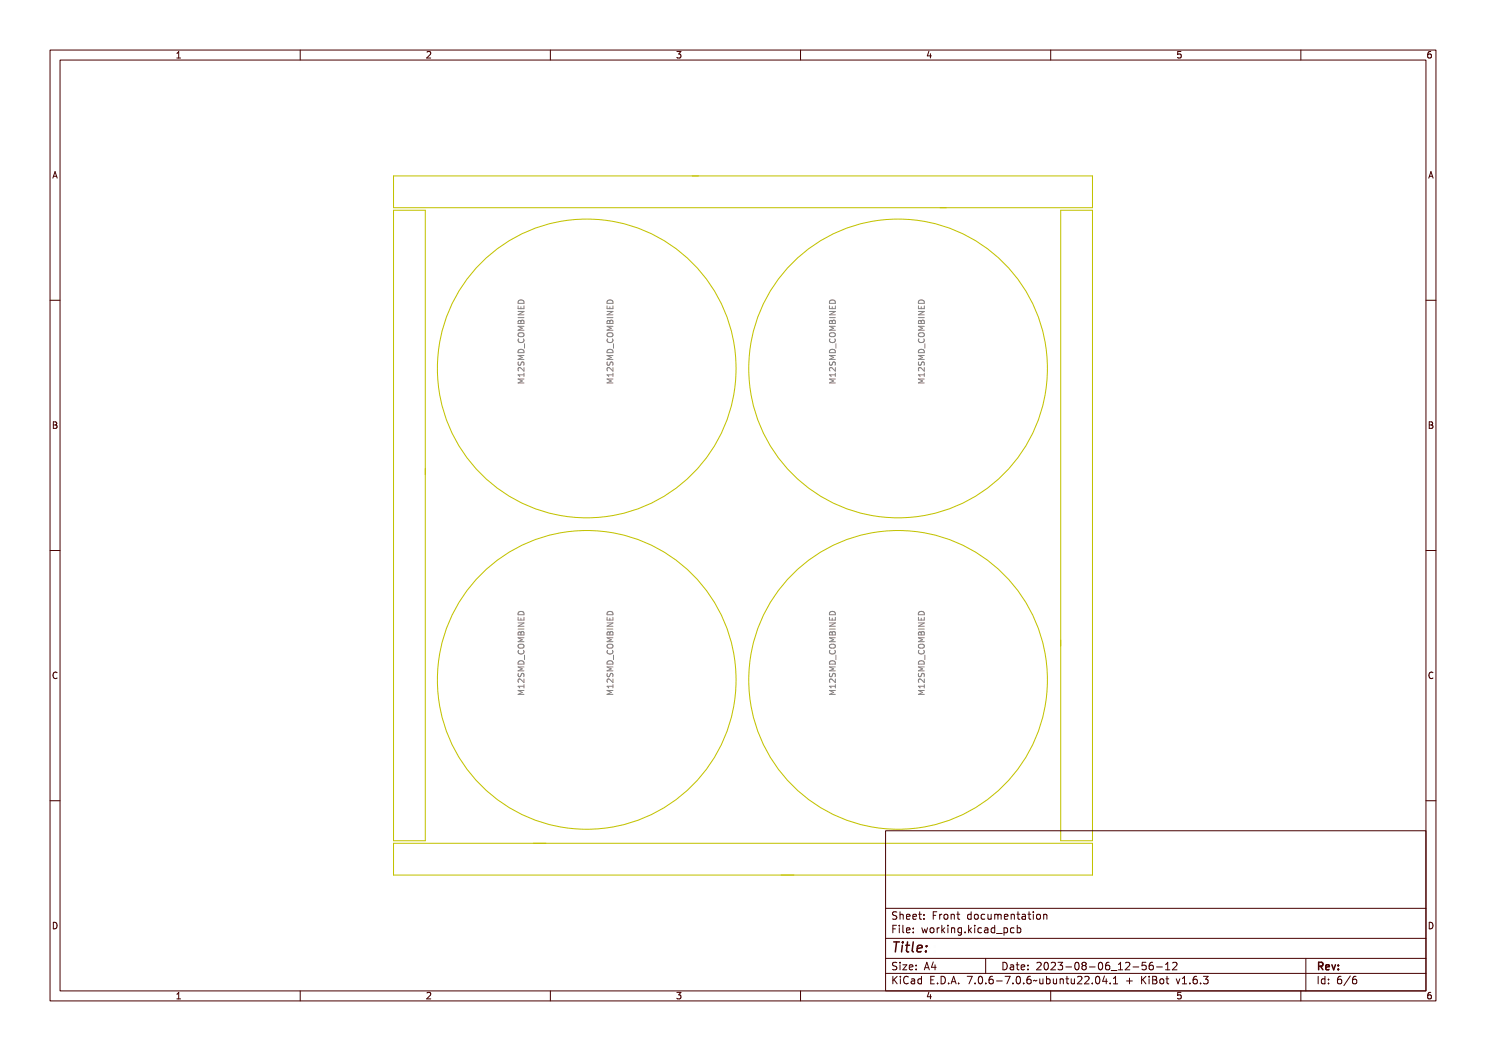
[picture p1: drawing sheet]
<svg xmlns="http://www.w3.org/2000/svg" width="297mm" height="210mm" viewBox="0 0 297 210" stroke-linecap="round" stroke-linejoin="round" font-family="sans-serif">
<defs><g id="words">
<text font-size="2.7" fill="#480000" x="178" y="190.3">Title:</text>
<g font-size="2" fill="#480000">
<text x="178" y="183.7">Sheet: Front documentation</text>
<text x="178" y="186.5">File: working.kicad_pcb</text>
<text x="178" y="193.9">Size: A4</text>
<text x="178" y="196.6">KiCad E.D.A. 7.0.6-7.0.6~ubuntu22.04.1 + KiBot v1.6.3</text>
<text x="200" y="193.9">Date: 2023-08-06_12-56-12</text>
<text x="263" y="196.6">Id: 6/6</text>
<text x="263" y="193.9">Rev:</text>
</g>
<g font-size="1.7" fill="#480000">
<text x="35" y="11.7">1</text>
<text x="85" y="11.7">2</text>
<text x="135" y="11.7">3</text>
<text x="185" y="11.7">4</text>
<text x="235" y="11.7">5</text>
<text x="285" y="11.7">6</text>
<text x="10.5" y="35.7">A</text>
<text x="285.5" y="35.7">A</text>
<text x="10.5" y="85.6">B</text>
<text x="285.5" y="85.6">B</text>
<text x="10.5" y="135.7">C</text>
<text x="285.5" y="135.7">C</text>
<text x="10.5" y="185.6">D</text>
<text x="285.5" y="185.6">D</text>
<text x="35" y="199.7">1</text>
<text x="85" y="199.7">2</text>
<text x="135" y="199.7">3</text>
<text x="185" y="199.7">4</text>
<text x="235" y="199.7">5</text>
<text x="285" y="199.7">6</text>
</g>
</g></defs>
<g fill="none" stroke="#848484" stroke-width=".2">
<path d="M103.8 59.9a.62 .62 0 0 1 .7-.1 .62 .62 0 0 1 .3 .7h-1.2zM103.9 60h.7v.3h-.8zM121.6 59.9a.62 .62 0 0 1 .7-.1 .62 .62 0 0 1 .3 .7h-1.2zM121.6 60h.7l.1 .3h-.9zM166 59.9a.62 .62 0 0 1 .7-.1 .62 .62 0 0 1 .3 .7h-1.1zM166.1 60h.7l.1 .3h-.9zM183.8 59.9a.62 .62 0 0 1 .7-.1 .62 .62 0 0 1 .3 .7h-1.2zM183.9 60h.7l.1 .3h-.9zM103.5 63.5h1.2M103.5 62.2h1.2l-1.2 .7h1.2M103.5 61.1v.6h1.2v-.6M103.6 72.3l-.1 .5 .3 .2 .3-.1 .2-.5h.3l.1 .6"/>
<path d="M103.6 66.7l.7-.2a.39 .39 0 0 1 .4 .4 .39 .39 0 0 1-.4 .4h-.4a.39 .39 0 0 1-.3-.2 .39 .39 0 0 1 0-.4zM103.6 64.1l.3-.1 .2 .3 .1-.3h.3l.2 .2v.4h-1.2zM103.6 60.2a.63 .63 0 0 1 .7-.2 .63 .63 0 0 1 .4 .6h-1.2zM103.6 72.9h1.2v.2h-1l.6 .2v.1l-.6 .2h1v.1h-1.2v-.2l.6-.2-.6-.2zM103.6 72.3h1v-.3h.2v.7h-.2v-.3h-.8v.3h-.1zM103.6 69.2h1.2v.1h-1l.6 .2v.1l-.6 .2h1v.2h-1.2v-.2l.6-.2-.6-.2zM103.6 64.4h1.2v.2h-1l.6 .2v.1l-.6 .2h1v.1h-1.2v-.2l.6-.2-.6-.2zM103.6 62.6h.2v.3h.8v-.3h.2v.7h-.2v-.3h-.8v.3h-.2zM103.6 61.6h1.2v.2l-1 .4h1v.2h-1.2v-.2l1-.4h-1zM103.6 60.7h.2v.5h.3v-.5h.1v.5h.4v-.5h.2v.7h-1.2zM103.7 67.7a.52 .52 0 0 0 .4 .8 .52 .52 0 0 0 .5-.8M103.7 70.2l.1 .1a.23 .23 0 0 0-.1 .3 .23 .23 0 0 0 .3 .1 .23 .23 0 0 0 .1-.3 .36 .36 0 0 1 .6-.2 .36 .36 0 0 1-.1 .7 .27 .27 0 0 0 .1-.4 .27 .27 0 0 0-.4-.1 .38 .38 0 0 1-.5 .4 .38 .38 0 0 1-.1-.6z"/>
<path d="M103.7 66.4h.1a.4 .4 0 0 0 .4 .5 .4 .4 0 0 0 .4-.5h.1a.56 .56 0 0 1-.5 .7 .56 .56 0 0 1-.5-.7zM103.7 71.2a.72 .72 0 0 1 .9 .4v-.5h.2v.7l-.6-.4a.28 .28 0 0 0-.4 0 .28 .28 0 0 0 0 .4l-.2-.2zM103.7 63.6l.3-.1 .2 .2a.32 .32 0 0 1 .4-.2 .32 .32 0 0 1 .2 .4v.3h-1.2zM103.7 69.9a.61 .61 0 0 1 .7-.1 .61 .61 0 0 1 .3 .7h-1.2zM103.8 65.5a.71 .71 0 0 1 1 .3 .65 .65 0 0 1-.6 .4 .65 .65 0 0 1-.6-.4zM103.8 65.7a.51 .51 0 0 1 .5-.2 .51 .51 0 0 1 .3 .4 .51 .51 0 0 1-.8-.2zM103.8 68.4a.62 .62 0 0 1 .7-.1 .62 .62 0 0 1 .3 .7h-1.2zM103.8 63.7h.3v.4h-.3zM103.9 68.5h.7v.3h-.8zM104.1 61.3v.4M104.1 64.3v.3M104.3 63.7h.3v.4h-.4z"/>
<path d="M104.7 75.7h-1.2l.9 .4-.9 .4h1.2M104.7 74.9h-1.2l.4 .3M104.7 73.4v.8l-.8-.8-.4 .3 .2 .4M104.7 71h-1.2l.9 .4-.9 .4h1.2M104.7 65.2h-1.2l.9 .4-.9 .4h1.2M104.7 74.6v.6M104.8 68.7v.9M105.1 67.2v.9zM121.3 63.5h1.2M121.3 62.2h1.2l-1.2 .7h1.2M121.3 61.1v.6h1.2v-.6M121.4 72.3v.6h.4l.2-.5 .3-.1 .2 .2-.1 .5"/>
<path d="M121.4 70a.63 .63 0 0 1 .7-.2 .63 .63 0 0 1 .4 .7h-1.2zM121.4 66.7l.7-.2a.39 .39 0 0 1 .4 .4 .39 .39 0 0 1-.4 .4h-.4a.39 .39 0 0 1-.3-.2 .39 .39 0 0 1 0-.4zM121.4 64.1l.3-.1 .2 .3 .1-.3h.3l.2 .2v.4h-1.2zM121.4 60.2a.63 .63 0 0 1 .7-.2 .63 .63 0 0 1 .4 .6h-1.2zM121.4 72.9h1.2v.2h-1.1l.6 .2v.1l-.6 .2h1.1v.1h-1.2v-.2l.6-.2-.6-.2zM121.4 72.3h1v-.3h.2v.7h-.2v-.3h-.8v.3h-.1zM121.4 69.2h1.2v.1h-1.1l.6 .2v.1l-.6 .2h1.1v.2h-1.2v-.2l.6-.2-.6-.2zM121.4 64.4h1.2v.2h-1.1l.6 .2v.1l-.6 .2h1.1v.1h-1.2v-.2l.6-.2-.6-.2zM121.4 62.6h.1v.3h.9v-.3h.2v.7h-.2v-.3h-.9v.3h-.1zM121.4 61.6h1.2v.2l-1 .4h1v.2h-1.2v-.2l1-.4h-1zM121.4 60.7h.1v.5h.4v-.5h.1v.5h.4v-.5h.2v.7h-1.2zM121.4 67.7a.52 .52 0 0 0 .5 .8 .52 .52 0 0 0 .5-.8"/>
<path d="M121.4 70.2l.2 .1a.23 .23 0 0 0-.1 .3 .23 .23 0 0 0 .2 .1 .23 .23 0 0 0 .2-.3 .36 .36 0 0 1 .6-.2 .36 .36 0 0 1-.2 .7 .27 .27 0 0 0 .2-.4 .27 .27 0 0 0-.4-.1 .38 .38 0 0 1-.5 .4 .38 .38 0 0 1-.2-.6zM121.5 66.4h.1a.4 .4 0 0 0 .4 .5 .4 .4 0 0 0 .4-.5h.1a.56 .56 0 0 1-.5 .7 .56 .56 0 0 1-.5-.7zM121.5 71.2a.72 .72 0 0 1 .9 .4v-.5h.2v.7l-.6-.4a.28 .28 0 0 0-.5 0 .28 .28 0 0 0 .1 .4l-.2-.2zM121.5 63.6l.3-.1 .1 .2a.32 .32 0 0 1 .4-.2 .32 .32 0 0 1 .3 .4v.3h-1.2zM121.5 65.5a.71 .71 0 0 1 1.1 .3 .65 .65 0 0 1-.6 .4 .65 .65 0 0 1-.6-.4zM121.5 65.7a.51 .51 0 0 1 .5-.2 .51 .51 0 0 1 .4 .4 .51 .51 0 0 1-.9-.2zM121.6 68.4a.62 .62 0 0 1 .7-.1 .62 .62 0 0 1 .3 .7h-1.2zM121.6 63.7h.2l.1 .4h-.4zM121.6 68.5h.7l.1 .3h-.9zM121.9 61.3v.4M121.9 64.3v.3M122.1 63.7h.3v.4h-.4z"/>
<path d="M122.5 75.7h-1.2l.9 .4-.9 .4h1.2M122.5 74.9h-1.2l.4 .3M122.5 73.4v.8l-.8-.8-.4 .3 .1 .4M122.5 71h-1.2l.9 .4-.9 .4h1.2M122.5 65.2h-1.2l.9 .4-.9 .4h1.2M122.5 74.6v.6M122.6 68.7v.9M122.9 67.2v.9zM165.8 61.1v.6h1.2v-.6M165.8 63.5h1.2M165.8 62.2h1.2l-1.2 .7h1.2M165.8 60.2a.63 .63 0 0 1 .8-.2 .63 .63 0 0 1 .4 .6h-1.2z"/>
<path d="M165.8 64.1l.3-.1 .2 .3 .2-.3h.2l.3 .2v.4h-1.2zM165.8 66.7l.8-.2a.39 .39 0 0 1 .4 .4 .39 .39 0 0 1-.4 .4h-.4a.39 .39 0 0 1-.4-.2 .39 .39 0 0 1 0-.4zM165.8 70a.63 .63 0 0 1 .8-.2 .63 .63 0 0 1 .4 .7h-1.2zM165.8 72.3l.1 .6h.3l.3-.5 .2-.1 .3 .2-.1 .5M165.9 72.9h1.1v.2h-1l.6 .2v.1l-.6 .2h1v.1h-1.1v-.2l.5-.2-.5-.2zM165.9 72.3h1v-.3h.1v.7h-.1v-.3h-.9l.1 .3h-.2zM165.9 69.2h1.1v.1h-1l.6 .2v.1l-.6 .2h1v.2h-1.1v-.2l.5-.2-.5-.2zM165.9 64.4h1.1v.2h-1l.6 .2v.1l-.6 .2h1v.1h-1.1v-.2l.5-.2-.5-.2zM165.9 62.6h.1v.3h.9v-.3h.1v.7h-.1v-.3h-.9v.3h-.1zM165.9 61.6h1.1v.2l-.9 .4h.9v.2h-1.1v-.2l.9-.4h-.9zM165.9 60.7h.1v.5h.3v-.5h.2v.5h.4v-.5h.1v.7h-1.1zM165.9 67.7a.52 .52 0 0 0 .5 .8 .52 .52 0 0 0 .4-.8"/>
<path d="M165.9 70.2l.1 .1a.23 .23 0 0 0-.1 .3 .23 .23 0 0 0 .3 .1 .23 .23 0 0 0 .2-.3 .36 .36 0 0 1 .6-.2 .36 .36 0 0 1-.2 .7 .27 .27 0 0 0 .1-.4 .27 .27 0 0 0-.4-.1 .38 .38 0 0 1-.5 .4 .38 .38 0 0 1-.1-.6zM165.9 66.4h.2a.4 .4 0 0 0 .3 .5 .4 .4 0 0 0 .4-.5h.2a.56 .56 0 0 1-.6 .7 .56 .56 0 0 1-.5-.7zM165.9 71.2a.72 .72 0 0 1 1 .4v-.5h.1v.7l-.6-.4a.28 .28 0 0 0-.4 0 .28 .28 0 0 0 .1 .4l-.2-.2zM165.9 63.6l.3-.1 .2 .2a.32 .32 0 0 1 .4-.2 .32 .32 0 0 1 .2 .4v.3h-1.1zM166 65.5a.71 .71 0 0 1 1 .3 .65 .65 0 0 1-.6 .4 .65 .65 0 0 1-.6-.4zM166 65.7a.51 .51 0 0 1 .5-.2 .51 .51 0 0 1 .4 .4 .51 .51 0 0 1-.9-.2zM166 68.4a.62 .62 0 0 1 .7-.1 .62 .62 0 0 1 .3 .7h-1.1zM166 63.7h.3v.4h-.3zM166.1 68.5h.7l.1 .3h-.9zM166.3 61.3v.4M166.3 64.3v.3M166.5 63.7h.3l.1 .4h-.4z"/>
<path d="M167 75.7h-1.2l.8 .4-.8 .4h1.2M167 73.4v.8l-.9-.8-.3 .3 .1 .4M167 74.6v.6M167 74.9h-1.2l.3 .3M167 71h-1.2l.8 .4-.8 .4h1.2M167 65.2h-1.2l.8 .4-.8 .4h1.2M167.1 68.7v.9M167.3 67.2l.1 .9zM183.6 63.5h1.1M183.6 62.2h1.1l-1.1 .7h1.1M183.6 61.1v.6h1.1v-.6M183.6 72.3v.5l.2 .2 .3-.1 .2-.5h.3l.1 .6"/>
<path d="M183.6 66.7l.7-.2a.39 .39 0 0 1 .5 .4 .39 .39 0 0 1-.5 .4h-.3a.39 .39 0 0 1-.4-.2 .39 .39 0 0 1 0-.4zM183.6 64.1l.3-.1 .2 .3 .1-.3h.3l.2 .2v.4h-1.1zM183.6 60.2a.63 .63 0 0 1 .7-.2 .63 .63 0 0 1 .4 .6h-1.1zM183.6 72.9h1.2v.2h-1l.6 .2v.1l-.6 .2h1v.1h-1.2v-.2l.6-.2-.6-.2zM183.6 72.3h1.1v-.3h.1v.7h-.1v-.3h-.9v.3h-.1zM183.6 69.2h1.2v.1h-1l.6 .2v.1l-.6 .2h1v.2h-1.2v-.2l.6-.2-.6-.2zM183.6 64.4h1.2v.2h-1l.6 .2v.1l-.6 .2h1v.1h-1.2v-.2l.6-.2-.6-.2zM183.6 62.6h.2v.3h.9v-.3h.1v.7h-.1v-.3h-.9v.3h-.2zM183.6 61.6h1.2v.2l-1 .4h1v.2h-1.2v-.2l1-.4h-1zM183.6 60.7h.2v.5h.3v-.5h.1v.5h.5v-.5h.1v.7h-1.2zM183.7 67.7a.52 .52 0 0 0 .4 .8 .52 .52 0 0 0 .5-.8M183.7 70.2l.1 .1a.23 .23 0 0 0-.1 .3 .23 .23 0 0 0 .3 .1 .23 .23 0 0 0 .1-.3 .36 .36 0 0 1 .6-.2 .36 .36 0 0 1-.1 .7 .27 .27 0 0 0 .1-.4 .27 .27 0 0 0-.4-.1 .38 .38 0 0 1-.5 .4 .38 .38 0 0 1-.1-.6z"/>
<path d="M183.7 66.4h.1a.4 .4 0 0 0 .4 .5 .4 .4 0 0 0 .4-.5h.1a.56 .56 0 0 1-.5 .7 .56 .56 0 0 1-.5-.7zM183.7 71.2a.72 .72 0 0 1 1 .4v-.5h.1v.7l-.6-.4a.28 .28 0 0 0-.4 0 .28 .28 0 0 0 .1 .4l-.3-.2zM183.7 63.6l.3-.1 .2 .2a.32 .32 0 0 1 .4-.2 .32 .32 0 0 1 .2 .4v.3h-1.2zM183.7 69.9a.61 .61 0 0 1 .7-.1 .61 .61 0 0 1 .3 .7h-1.1zM183.8 65.5a.71 .71 0 0 1 1 .3 .65 .65 0 0 1-.6 .4 .65 .65 0 0 1-.6-.4zM183.8 65.7a.51 .51 0 0 1 .5-.2 .51 .51 0 0 1 .4 .4 .51 .51 0 0 1-.9-.2zM183.8 68.4a.62 .62 0 0 1 .7-.1 .62 .62 0 0 1 .3 .7h-1.2zM183.8 63.7h.3v.4h-.3zM183.9 68.5h.7l.1 .3h-.9zM184.1 61.3v.4M184.1 64.3v.3M184.3 63.7h.3l.1 .4h-.5z"/>
<path d="M184.7 75.7h-1.1l.8 .4-.8 .4h1.1M184.7 74.9h-1.1l.3 .3M184.7 73.4v.8l-.8-.8-.3 .3 .1 .4M184.7 71h-1.1l.8 .4-.8 .4h1.1M184.7 65.2h-1.1l.8 .4-.8 .4h1.1M184.7 74.6v.6M184.8 68.7v.9M185.1 67.2l.1 .9zM103.5 123.3v.6h1.2v-.6M103.5 125.7h1.2M103.5 124.5h1.2l-1.2 .6h1.2M103.6 126.4l.3-.1 .2 .2 .1-.2 .3-.1 .2 .2v.5h-1.2z"/>
<path d="M103.6 134.6l-.1 .4 .3 .2 .3-.1 .2-.5h.3l.1 .6M103.6 135.2h1.2v.1h-1l.6 .2v.1l-.6 .2h1v.2h-1.2v-.2l.6-.2-.6-.2zM103.6 134.5h1v-.2h.2v.6h-.2v-.3h-.8v.3h-.1zM103.6 131.4h1.2v.1h-1l.6 .2v.1l-.6 .3h1v.1h-1.2v-.2l.6-.2-.6-.2zM103.6 126.7h1.2v.1h-1l.6 .2v.1l-.6 .2h1v.2h-1.2v-.2l.6-.2-.6-.2zM103.6 124.9h.2v.2h.8v-.2h.2v.6h-.2v-.2h-.8v.2h-.2zM103.6 123.9h1.2v.2l-1 .4h1v.1h-1.2v-.2l1-.4h-1zM103.6 122.9h.2v.6h.3v-.5h.1v.5h.4v-.6h.2v.7h-1.2zM103.7 130a.52 .52 0 0 0 .4 .7 .52 .52 0 0 0 .5-.7M103.7 132.4l.1 .1a.23 .23 0 0 0-.1 .3 .23 .23 0 0 0 .3 .1 .23 .23 0 0 0 .1-.2 .36 .36 0 0 1 .6-.2 .36 .36 0 0 1-.1 .6 .27 .27 0 0 0 .1-.4 .27 .27 0 0 0-.4-.1 .38 .38 0 0 1-.5 .5 .38 .38 0 0 1-.1-.7zM103.7 128.6h.1a.4 .4 0 0 0 .4 .6 .4 .4 0 0 0 .4-.6h.1a.56 .56 0 0 1-.5 .7 .56 .56 0 0 1-.5-.7zM103.7 133.4a.72 .72 0 0 1 .9 .5v-.6h.2v.7l-.6-.4a.28 .28 0 0 0-.4 0 .28 .28 0 0 0 0 .4l-.2-.1z"/>
<path d="M103.7 125.9l.3-.1 .2 .2a.32 .32 0 0 1 .4-.3 .32 .32 0 0 1 .2 .4v.4h-1.2zM103.7 132.1a.61 .61 0 0 1 .7 0 .61 .61 0 0 1 .3 .6h-1.2zM103.7 122.3a.61 .61 0 0 1 .7-.1 .61 .61 0 0 1 .3 .6h-1.2zM103.7 128.8l.6-.1a.39 .39 0 0 1 .4 .4 .39 .39 0 0 1-.4 .4h-.4a.39 .39 0 0 1-.4-.3 .39 .39 0 0 1 .2-.4zM103.8 127.7a.71 .71 0 0 1 1 .3 .65 .65 0 0 1-.6 .4 .65 .65 0 0 1-.6-.4zM103.8 127.9a.51 .51 0 0 1 .5-.2 .51 .51 0 0 1 .3 .4 .51 .51 0 0 1-.8-.2zM103.8 130.6a.62 .62 0 0 1 .7-.1 .62 .62 0 0 1 .3 .7h-1.2zM103.8 122.1a.62 .62 0 0 1 .7-.1 .62 .62 0 0 1 .3 .7h-1.2zM103.8 126h.3v.3h-.3zM103.9 130.7h.7v.4h-.8zM103.9 122.2h.7v.4h-.8zM104.1 123.5v.4"/>
<path d="M104.1 126.5v.4M104.3 125.9h.3v.4h-.4zM104.7 135.7v.7l-.8-.7-.4 .2 .2 .4M104.7 136.8v.7M104.7 138h-1.2l.9 .4-.9 .4h1.2M104.7 137.1h-1.2l.4 .4M104.7 133.3h-1.2l.9 .4-.9 .3h1.2M104.7 127.4h-1.2l.9 .4-.9 .4h1.2M104.8 130.9v.9M105.1 129.4v1zM121.3 125.7h1.2M121.3 124.5h1.2l-1.2 .6h1.2"/>
<path d="M121.3 123.3v.6h1.2v-.6M121.4 134.6l-.1 .4 .3 .2 .2-.1 .3-.5h.3v.6M121.4 132.3a.63 .63 0 0 1 .7-.2 .63 .63 0 0 1 .4 .6h-1.2zM121.4 128.9l.7-.2a.39 .39 0 0 1 .4 .4 .39 .39 0 0 1-.4 .4h-.4a.39 .39 0 0 1-.3-.2 .39 .39 0 0 1 0-.4zM121.4 126.4l.3-.1 .2 .2 .1-.2 .3-.1 .2 .2v.5h-1.2zM121.4 122.4a.63 .63 0 0 1 .7-.2 .63 .63 0 0 1 .4 .6h-1.2zM121.4 135.2h1.2v.1h-1.1l.6 .2v.1l-.6 .2h1.1v.2h-1.2v-.2l.6-.2-.6-.2zM121.4 134.5h1v-.2h.2v.6h-.2v-.3h-.8v.3h-.1zM121.4 131.4h1.2v.1h-1.1l.6 .2v.1l-.6 .3h1.1v.1h-1.2v-.2l.6-.2-.6-.2zM121.4 126.7h1.2v.1h-1.1l.6 .2v.1l-.6 .2h1.1v.2h-1.2v-.2l.6-.2-.6-.2zM121.4 124.9h.1v.2h.9v-.2h.2v.6h-.2v-.2h-.9v.2h-.1zM121.4 123.9h1.2v.2l-1 .4h1v.1h-1.2v-.2l1-.4h-1z"/>
<path d="M121.4 122.9h.1v.6h.4v-.5h.1v.5h.4v-.6h.2v.7h-1.2zM121.4 130a.52 .52 0 0 0 .5 .7 .52 .52 0 0 0 .5-.7M121.4 132.4l.2 .1a.23 .23 0 0 0-.1 .3 .23 .23 0 0 0 .2 .1 .23 .23 0 0 0 .2-.2 .36 .36 0 0 1 .6-.2 .36 .36 0 0 1-.2 .6 .27 .27 0 0 0 .2-.4 .27 .27 0 0 0-.4-.1 .38 .38 0 0 1-.5 .5 .38 .38 0 0 1-.2-.7zM121.5 128.6h.1a.4 .4 0 0 0 .4 .6 .4 .4 0 0 0 .4-.6h.1a.56 .56 0 0 1-.5 .7 .56 .56 0 0 1-.5-.7zM121.5 133.4a.72 .72 0 0 1 .9 .5v-.6h.2v.7l-.6-.4a.28 .28 0 0 0-.5 0 .28 .28 0 0 0 .1 .4l-.2-.1zM121.5 125.9l.3-.1 .1 .2a.32 .32 0 0 1 .4-.3 .32 .32 0 0 1 .3 .4v.4h-1.2zM121.5 127.7a.71 .71 0 0 1 1.1 .3 .65 .65 0 0 1-.6 .4 .65 .65 0 0 1-.6-.4zM121.5 127.9a.51 .51 0 0 1 .5-.2 .51 .51 0 0 1 .4 .4 .51 .51 0 0 1-.9-.2zM121.6 130.6a.62 .62 0 0 1 .7-.1 .62 .62 0 0 1 .3 .7h-1.2zM121.6 122.1a.62 .62 0 0 1 .7-.1 .62 .62 0 0 1 .3 .7h-1.2zM121.6 126h.2l.1 .3h-.4zM121.6 130.7h.7l.1 .4h-.9z"/>
<path d="M121.6 122.2h.7l.1 .4h-.9zM121.9 123.5v.4M121.9 126.5v.4M122.1 125.9h.3v.4h-.4zM122.5 138h-1.2l.9 .4-.9 .4h1.2M122.5 137.1h-1.2l.4 .4M122.5 135.7v.7l-.8-.7-.4 .2 .1 .4M122.5 133.3h-1.2l.9 .4-.9 .3h1.2M122.5 127.4h-1.2l.9 .4-.9 .4h1.2M122.5 136.8v.7M122.6 130.9v.9M122.9 129.4v1z"/>
<path d="M165.8 123.3v.6h1.2v-.6M165.8 125.7h1.2M165.8 124.5h1.2l-1.2 .6h1.2M165.8 122.4a.63 .63 0 0 1 .8-.2 .63 .63 0 0 1 .4 .6h-1.2zM165.8 126.4l.3-.1 .2 .2 .2-.2 .2-.1 .3 .2v.5h-1.2zM165.8 128.9l.8-.2a.39 .39 0 0 1 .4 .4 .39 .39 0 0 1-.4 .4h-.4a.39 .39 0 0 1-.4-.2 .39 .39 0 0 1 0-.4zM165.8 132.3a.63 .63 0 0 1 .8-.2 .63 .63 0 0 1 .4 .6h-1.2zM165.8 134.6v.4l.2 .2 .3-.1 .2-.5h.3l.1 .6M165.9 135.2h1.1v.1h-1l.6 .2v.1l-.6 .2h1v.2h-1.1v-.2l.5-.2-.5-.2zM165.9 134.5h1v-.2h.1v.6h-.1v-.3h-.9l.1 .3h-.2zM165.9 131.4h1.1v.1h-1l.6 .2v.1l-.6 .3h1v.1h-1.1v-.2l.5-.2-.5-.2zM165.9 126.7h1.1v.1h-1l.6 .2v.1l-.6 .2h1v.2h-1.1v-.2l.5-.2-.5-.2z"/>
<path d="M165.9 124.9h.1v.2h.9v-.2h.1v.6h-.1v-.2h-.9v.2h-.1zM165.9 123.9h1.1v.2l-.9 .4h.9v.1h-1.1v-.2l.9-.4h-.9zM165.9 122.9h.1v.6h.3v-.5h.2v.5h.4v-.6h.1v.7h-1.1zM165.9 130a.52 .52 0 0 0 .5 .7 .52 .52 0 0 0 .4-.7M165.9 132.4l.1 .1a.23 .23 0 0 0-.1 .3 .23 .23 0 0 0 .3 .1 .23 .23 0 0 0 .2-.2 .36 .36 0 0 1 .6-.2 .36 .36 0 0 1-.2 .6 .27 .27 0 0 0 .1-.4 .27 .27 0 0 0-.4-.1 .38 .38 0 0 1-.5 .5 .38 .38 0 0 1-.1-.7zM165.9 128.6h.2a.4 .4 0 0 0 .3 .6 .4 .4 0 0 0 .4-.6h.2a.56 .56 0 0 1-.6 .7 .56 .56 0 0 1-.5-.7zM165.9 133.4a.72 .72 0 0 1 1 .5v-.6h.1v.7l-.6-.4a.28 .28 0 0 0-.4 0 .28 .28 0 0 0 .1 .4l-.2-.1zM165.9 125.9l.3-.1 .2 .2a.32 .32 0 0 1 .4-.3 .32 .32 0 0 1 .2 .4v.4h-1.1zM166 127.7a.71 .71 0 0 1 1 .3 .65 .65 0 0 1-.6 .4 .65 .65 0 0 1-.6-.4zM166 127.9a.51 .51 0 0 1 .5-.2 .51 .51 0 0 1 .4 .4 .51 .51 0 0 1-.9-.2zM166 130.6a.62 .62 0 0 1 .7-.1 .62 .62 0 0 1 .3 .7h-1.1zM166 122.1a.62 .62 0 0 1 .7-.1 .62 .62 0 0 1 .3 .7h-1.1z"/>
<path d="M166 126h.3v.3h-.3zM166.1 130.7h.7l.1 .4h-.9zM166.1 122.2h.7l.1 .4h-.9zM166.3 123.5v.4M166.3 126.5v.4M166.5 125.9h.3l.1 .4h-.4zM167 135.7v.7l-.9-.7-.3 .2 .1 .4M167 136.8v.7M167 138h-1.2l.8 .4-.8 .4h1.2M167 137.1h-1.2l.3 .4M167 133.3h-1.2l.8 .4-.8 .3h1.2M167 127.4h-1.2l.8 .4-.8 .4h1.2"/>
<path d="M167.1 130.9v.9M167.3 129.4l.1 1zM183.6 125.7h1.1M183.6 124.5h1.1l-1.1 .6h1.1M183.6 123.3v.6h1.1v-.6M183.6 134.6v.4l.2 .2 .3-.1 .2-.5h.3l.1 .6M183.6 132.3a.63 .63 0 0 1 .7-.2 .63 .63 0 0 1 .4 .6h-1.1zM183.6 126.4l.3-.1 .2 .2 .1-.2 .3-.1 .2 .2v.5h-1.1zM183.6 135.2h1.2v.1h-1l.6 .2v.1l-.6 .2h1v.2h-1.2v-.2l.6-.2-.6-.2zM183.6 134.5h1.1v-.2h.1v.6h-.1v-.3h-.9v.3h-.1zM183.6 131.4h1.2v.1h-1l.6 .2v.1l-.6 .3h1v.1h-1.2v-.2l.6-.2-.6-.2zM183.6 126.7h1.2v.1h-1l.6 .2v.1l-.6 .2h1v.2h-1.2v-.2l.6-.2-.6-.2z"/>
<path d="M183.6 124.9h.2v.2h.9v-.2h.1v.6h-.1v-.2h-.9v.2h-.2zM183.6 123.9h1.2v.2l-1 .4h1v.1h-1.2v-.2l1-.4h-1zM183.6 122.9h.2v.6h.3v-.5h.1v.5h.5v-.6h.1v.7h-1.2zM183.7 130a.52 .52 0 0 0 .4 .7 .52 .52 0 0 0 .5-.7M183.7 132.4l.1 .1a.23 .23 0 0 0-.1 .3 .23 .23 0 0 0 .3 .1 .23 .23 0 0 0 .1-.2 .36 .36 0 0 1 .6-.2 .36 .36 0 0 1-.1 .6 .27 .27 0 0 0 .1-.4 .27 .27 0 0 0-.4-.1 .38 .38 0 0 1-.5 .5 .38 .38 0 0 1-.1-.7zM183.7 128.6h.1a.4 .4 0 0 0 .4 .6 .4 .4 0 0 0 .4-.6h.1a.56 .56 0 0 1-.5 .7 .56 .56 0 0 1-.5-.7zM183.7 133.4a.72 .72 0 0 1 1 .5v-.6h.1v.7l-.6-.4a.28 .28 0 0 0-.4 0 .28 .28 0 0 0 .1 .4l-.3-.1zM183.7 125.9l.3-.1 .2 .2a.32 .32 0 0 1 .4-.3 .32 .32 0 0 1 .2 .4v.4h-1.2zM183.7 128.8l.6-.1a.39 .39 0 0 1 .5 .4 .39 .39 0 0 1-.5 .4h-.3a.39 .39 0 0 1-.4-.3 .39 .39 0 0 1 .1-.4zM183.7 122.3a.61 .61 0 0 1 .7-.1 .61 .61 0 0 1 .3 .6h-1.1zM183.8 127.7a.71 .71 0 0 1 1 .3 .65 .65 0 0 1-.6 .4 .65 .65 0 0 1-.6-.4zM183.8 127.9a.51 .51 0 0 1 .5-.2 .51 .51 0 0 1 .4 .4 .51 .51 0 0 1-.9-.2z"/>
<path d="M183.8 130.6a.62 .62 0 0 1 .7-.1 .62 .62 0 0 1 .3 .7h-1.2zM183.8 122.1a.62 .62 0 0 1 .7-.1 .62 .62 0 0 1 .3 .7h-1.2zM183.8 126h.3v.3h-.3zM183.9 130.7h.7l.1 .4h-.9zM183.9 122.2h.7l.1 .4h-.9zM184.1 123.5v.4M184.1 126.5v.4M184.3 125.9h.3l.1 .4h-.5zM184.7 138h-1.1l.8 .4-.8 .4h1.1M184.7 137.1h-1.1l.3 .4M184.7 135.7v.7l-.8-.7-.3 .2 .1 .4M184.7 133.3h-1.1l.8 .4-.8 .3h1.1"/>
<path d="M184.7 127.4h-1.1l.8 .4-.8 .4h1.1M184.7 136.8v.7M184.8 130.9v.9M185.1 129.4l.1 1z"/>
</g>
<g fill="none" stroke="#c2c200" stroke-width=".2">
<path d="M78.7 35.2h139.7v6.3h-139.7zM78.7 42h6.3v126h-6.3zM212 42h6.4v126h-6.4zM78.7 168.5h139.7v6.4h-139.7z"/>
<circle cx="117.3" cy="73.6" r="29.8"/>
<circle cx="179.5" cy="73.6" r="29.8"/>
<circle cx="117.3" cy="135.9" r="29.8"/>
<circle cx="179.5" cy="135.9" r="29.8"/>
</g>
<g fill="none" stroke="#480000" stroke-width=".2">
<path d="M10 10h277v190h-277zM12 12h273v186h-273zM60 10v2M110 10v2M160 10v2M210 10v2M260 10v2M10 60h2M285 60h2M10 110h2M285 110h2M10 160h2"/>
<path d="M285 160h2M177 166h108v32h-108zM60 198v2M110 198v2M160 198v2M177 181.5h108M177 187.5h108M177 191.5h108M177 194.5h108M178.1 195.2h.2v.6l.6-.6h.3l-.6 .6 .6 .8h-.2l-.5-.7-.2 .2v.5h-.2zM178.2 185h.9v.2h-.7v.4h.6v.2h-.6v.7h-.2zM178.3 182.4l.5-.1h.2v.2a.31 .31 0 0 0-.5-.1 .31 .31 0 0 0 0 .5 .5 .5 0 0 1 .6 .6 .5 .5 0 0 1-.8 .2l-.1-.2a.34 .34 0 0 0 .4 .1 .34 .34 0 0 0 .1-.5 .47 .47 0 0 1-.5-.2 .47 .47 0 0 1 .1-.5z"/>
<path d="M178.3 192.5l.5-.1h.2v.2a.31 .31 0 0 0-.5-.1 .31 .31 0 0 0 0 .5 .5 .5 0 0 1 .6 .6 .5 .5 0 0 1-.8 .2l-.1-.2a.34 .34 0 0 0 .4 .1 .34 .34 0 0 0 .1-.5 .47 .47 0 0 1-.5-.2 .47 .47 0 0 1 .1-.5zM179.4 182.2h.2v.6a.35 .35 0 0 1 .4-.1 .35 .35 0 0 1 .2 .4v.6h-.2v-.8h-.4v.8h-.2zM179.5 185.4h.4v.9h.4v.2h-.9v-.2h.3v-.8h-.2zM179.5 192.8h.4v.9h.4v.1h-.9v-.1h.3v-.8h-.2zM179.5 195.6h.4v.9h.4v.1h-.9v-.1h.3v-.8h-.2zM179.7 184.9h.2v.3h-.2zM179.7 192.3h.2v.3h-.2zM179.7 195.1h.2v.3h-.2zM180.6 184.9h.4v1.3l.4 .1v.2l-.5-.2v-1.2h-.3zM180.6 192.8h.8l-.6 .9h.6v.1h-.8l.6-.9h-.6zM180.7 182.8l.1-.1a.49 .49 0 0 1 .5 0 .49 .49 0 0 1 .2 .5h-.8a.42 .42 0 0 0 .3 .4 .42 .42 0 0 0 .4-.1 .47 .47 0 0 1-.4 .3 .47 .47 0 0 1-.4-.3zM180.7 195.4a.4 .4 0 0 1 .4-.3 .4 .4 0 0 1 .4 .3 .56 .56 0 0 0-.8 .4 .56 .56 0 0 0 .5 .7l.3-.1a.43 .43 0 0 1-.5 .3 .43 .43 0 0 1-.4-.4v-.6z"/>
<path d="M180.8 182.9l.4-.1 .1 .3h-.6zM181.8 195.6l.3-.1a.43 .43 0 0 1 .5 .5v.6h-.1v-.1a.38 .38 0 0 1-.5 .2 .38 .38 0 0 1-.2-.5 .38 .38 0 0 1 .4-.2h.3a.35 .35 0 0 0-.3-.4 .35 .35 0 0 0-.4 .2zM181.9 182.8l.1-.1a.49 .49 0 0 1 .5 0 .49 .49 0 0 1 .2 .5h-.8a.42 .42 0 0 0 .3 .4 .42 .42 0 0 0 .5-.1 .47 .47 0 0 1-.5 .3 .47 .47 0 0 1-.4-.3zM181.9 185.5l.1-.1a.49 .49 0 0 1 .5 0 .49 .49 0 0 1 .2 .5h-.8a.42 .42 0 0 0 .3 .4 .42 .42 0 0 0 .5-.1 .47 .47 0 0 1-.5 .3 .47 .47 0 0 1-.4-.3zM181.9 192.9l.1-.1a.49 .49 0 0 1 .5 0 .49 .49 0 0 1 .2 .5h-.8a.42 .42 0 0 0 .3 .4 .42 .42 0 0 0 .5-.1 .47 .47 0 0 1-.5 .3 .47 .47 0 0 1-.4-.3zM182 196.2l.5-.1a.31 .31 0 0 1-.2 .4 .31 .31 0 0 1-.4-.1zM182 182.9l.4-.1 .1 .3h-.6zM182 185.6l.4-.1 .1 .3h-.6zM182 193l.4-.1 .1 .3h-.6zM183 195.7l.4-.2 .2 .2v-.6h.2v1.5h-.2v-.1a.42 .42 0 0 1-.5 .1 .42 .42 0 0 1-.2-.5zM183.2 195.8l.1-.1a.4 .4 0 0 1 .3 .4 .4 .4 0 0 1-.3 .4l-.2-.2zM183.2 182.3h.2v.4h.4v.1h-.4v.7l.4 .1v.1h-.4l-.1-.1-.1-.8h-.3v-.1h.3z"/>
<path d="M183.3 185.4h.2v.3h-.2zM183.3 186.2h.2v.3h-.2zM183.3 192.8h.2v.3h-.2zM183.3 193.6h.2v.2h-.2zM184.5 182.7h.2v.3h-.2zM184.5 183.5h.2v.2h-.2zM185.2 185.4h.2l.2 .8 .1-.5h.2l.2 .5 .1-.8h.2l-.2 1.1h-.2l-.2-.7-.2 .7h-.1zM185.4 195.2h.9v.2h-.7v.4h.6v.2h-.6v.5h.7v.1h-.9zM185.7 192.4h.2l.5 1.4h-.2l-.1-.3h-.5l-.1 .3h-.2zM185.8 192.6l.2 .7h-.4zM186.6 182.3h.9v.2h-.7v.4h.6v.2h-.6v.6h-.2zM186.8 185.6l.1-.1a.39 .39 0 0 1 .4 .4 .39 .39 0 0 1-.4 .4l-.1-.2z"/>
<path d="M186.9 196.4h.2v.2h-.2zM187.1 192.4h.2v.9h.2v.2h-.2v.3h-.2v-.3h-.6zM187.1 192.6v.7h-.4zM187.8 195.2a.76 .76 0 0 1 .9 .7 .76 .76 0 0 1-.9 .7zM188 195.4a.57 .57 0 0 1 .5 .5 .57 .57 0 0 1-.5 .6zM188 182.7h.2v.2v-.1a.29 .29 0 0 1 .3-.2 .29 .29 0 0 1 .3 .3 .37 .37 0 0 0-.5-.1 .37 .37 0 0 0-.1 .4v.5h-.2zM188 185.4h.2v.2v-.1a.29 .29 0 0 1 .3-.2 .29 .29 0 0 1 .3 .3 .37 .37 0 0 0-.5-.1 .37 .37 0 0 0-.1 .4v.6h-.2zM189.1 184.9h.1v.9l.5-.4h.2l-.4 .4 .5 .7h-.2l-.4-.6-.2 .1v.5h-.1zM189.2 182.9l.1-.1a.39 .39 0 0 1 .4 .4 .39 .39 0 0 1-.4 .4l-.1-.2zM189.3 196.4h.3v.2h-.3zM190.2 182.7h.2v.1a.35 .35 0 0 1 .4-.1 .35 .35 0 0 1 .3 .4v.6h-.2l-.1-.8h-.3l-.1 .8h-.2zM190.3 185.4h.4v.9h.4v.2h-.9v-.2h.4v-.8h-.3z"/>
<path d="M190.5 195.2h.3l.4 1.4h-.2l-.1-.3h-.5l-.1 .3h-.2zM190.6 184.9h.1v.3h-.1zM190.6 195.4l.2 .7h-.4zM191.4 185.4h.2v.1a.35 .35 0 0 1 .4-.1 .35 .35 0 0 1 .3 .4v.7h-.2l-.1-.9h-.3l-.1 .9h-.2zM191.7 182.3h.1v.4h.4v.1h-.4v.7l.4 .1v.1h-.4l-.1-.1v-.8h-.3v-.1h.3zM191.7 196.4h.3v.2h-.3zM192.7 185.5l.3-.2 .3 .2v-.1h.2v1a.53 .53 0 0 1-.8 .4v-.2a.36 .36 0 0 0 .4 .1 .36 .36 0 0 0 .2-.4l-.1 .1a.53 .53 0 0 1-.7-.3 .53 .53 0 0 1 .2-.6zM192.8 185.6l.1-.1a.39 .39 0 0 1 .4 .4 .39 .39 0 0 1-.4 .4l-.1-.2zM193.8 195.2h.9l-.5 1.4h-.2l.5-1.2h-.7zM193.9 182.8l.3-.2 .3 .2v-.6h.2v1.5h-.2v-.1a.42 .42 0 0 1-.6 .1 .42 .42 0 0 1-.1-.5zM194.1 182.8a.4 .4 0 0 1 .4 .4 .4 .4 0 0 1-.4 .4l-.2-.4zM194.1 186.2h.3v.3h-.3z"/>
<path d="M195.1 184.9h.2v.9l.4-.4h.3l-.5 .4 .5 .7h-.2l-.4-.6-.1 .1v.5h-.2zM195.2 182.9l.1-.1a.39 .39 0 0 1 .4 .4 .39 .39 0 0 1-.4 .4l-.1-.2zM195.3 196.4h.3v.2h-.3zM196.3 185.4h.5v.9h.3v.2h-.9v-.2h.4v-.8h-.3zM196.3 195.4a.57 .57 0 0 1 .7 0 .57 .57 0 0 1 .1 .8 .5 .5 0 0 1-.6 .5 .5 .5 0 0 1-.3-.8zM196.4 182.8a.39 .39 0 0 1 .4-.2 .39 .39 0 0 1 .3 .3 .4 .4 0 0 0-.6 0 .4 .4 0 0 0 0 .6 .4 .4 0 0 0 .6 0 .45 .45 0 0 1-.6 .3 .45 .45 0 0 1-.3-.6zM196.5 195.4a.61 .61 0 0 1 .4 1l-.1 .1a.61 .61 0 0 1-.4-1zM196.6 184.9h.2v.3h-.2zM197 191.5v3M197.4 182.7h.2v.8l.2 .1 .3-.2v-.7h.2v1h-.2v-.1a.35 .35 0 0 1-.4 .2 .35 .35 0 0 1-.3-.5zM197.6 185.5a.39 .39 0 0 1 .4-.2 .39 .39 0 0 1 .3 .3 .4 .4 0 0 0-.6 0 .4 .4 0 0 0 0 .6 .4 .4 0 0 0 .6 0 .45 .45 0 0 1-.6 .3 .45 .45 0 0 1-.3-.6zM197.7 196.4h.3v.2h-.3z"/>
<path d="M198.6 182.7l.5 .1 .3-.1 .2 1h-.2l-.1-.9-.2 .1v.8h-.1l-.2-.9-.1 .9h-.1zM198.7 185.4l.2-.1a.43 .43 0 0 1 .6 .5v.7h-.2v-.2a.38 .38 0 0 1-.5 .2 .38 .38 0 0 1-.2-.5 .38 .38 0 0 1 .5-.2h.2a.35 .35 0 0 0-.3-.4 .35 .35 0 0 0-.3 .2zM198.7 195.4a.38 .38 0 0 1 .4-.3 .38 .38 0 0 1 .3 .3 .43 .43 0 0 0-.5 0 .43 .43 0 0 0-.1 .5 .46 .46 0 0 1 .7 .1 .46 .46 0 0 1-.2 .6 .46 .46 0 0 1-.7-.2zM198.8 186l.5-.1a.31 .31 0 0 1-.1 .4 .31 .31 0 0 1-.4-.1zM199.9 185.5l.3-.2 .3 .2v-.6h.2v1.6h-.2v-.2a.42 .42 0 0 1-.5 .1 .42 .42 0 0 1-.2-.5zM199.9 182.8l.2-.1a.49 .49 0 0 1 .5 0 .49 .49 0 0 1 .1 .5h-.7a.42 .42 0 0 0 .2 .4 .42 .42 0 0 0 .5-.1 .47 .47 0 0 1-.4 .3 .47 .47 0 0 1-.5-.3zM200 196h.5v.2h-.5zM200 185.6l.1-.1a.39 .39 0 0 1 .4 .4 .39 .39 0 0 1-.4 .4l-.1-.2zM200.1 182.9l.3-.1 .2 .3h-.6zM200.1 192.4a.76 .76 0 0 1 1 .7 .76 .76 0 0 1-1 .7zM200.3 192.6a.57 .57 0 0 1 .6 .5 .57 .57 0 0 1-.6 .6zM200.9 186.8l1.2 .1z"/>
<path d="M201 195.2h.9l-.5 1.4h-.2l.5-1.2h-.7zM201.1 182.7h.1v.1a.35 .35 0 0 1 .5-.1 .35 .35 0 0 1 .2 .4v.6h-.2v-.8h-.4l-.1 .8h-.1zM201.4 192.8l.3-.1a.43 .43 0 0 1 .5 .5v.6h-.1v-.1a.38 .38 0 0 1-.5 .2 .38 .38 0 0 1-.2-.5 .38 .38 0 0 1 .4-.2h.3a.35 .35 0 0 0-.3-.4 .35 .35 0 0 0-.4 .2zM201.6 193.4l.5-.1a.31 .31 0 0 1-.2 .4 .31 .31 0 0 1-.4-.1zM202.2 185.4h.2v.1a.53 .53 0 0 1 .8 .3 .53 .53 0 0 1-.6 .7l-.2-.2v.6h-.2zM202.5 182.3h.2v.4h.4v.1h-.4v.7l.4 .1v.1h-.4l-.2-.1v-.8h-.3v-.1h.3zM202.5 185.6l.1-.1a.4 .4 0 0 1 .4 .4 .4 .4 0 0 1-.4 .4l-.2-.2zM202.5 196.4h.3v.2h-.3zM202.8 192.4h.2v.4h.4v.1h-.4v.7l.4 .1v.1h-.4l-.2-.1v-.8h-.3v-.1h.3zM203.5 182.7l.3-.1a.43 .43 0 0 1 .5 .5v.6h-.2v-.1a.38 .38 0 0 1-.5 .2 .38 .38 0 0 1-.2-.5 .38 .38 0 0 1 .5-.2h.2a.35 .35 0 0 0-.2-.4 .35 .35 0 0 0-.4 .2zM203.5 195.4a.57 .57 0 0 1 .8 0 .57 .57 0 0 1 0 .8 .5 .5 0 0 1-.6 .5 .5 .5 0 0 1-.3-.8zM203.6 185.5a.39 .39 0 0 1 .4-.2 .39 .39 0 0 1 .3 .3 .4 .4 0 0 0-.5 0 .4 .4 0 0 0 0 .6 .4 .4 0 0 0 .5 0 .45 .45 0 0 1-.6 .3 .45 .45 0 0 1-.2-.6z"/>
<path d="M203.7 183.3l.4-.1a.31 .31 0 0 1-.1 .4 .31 .31 0 0 1-.4-.1zM203.7 195.4a.61 .61 0 0 1 .4 1l-.1 .1a.61 .61 0 0 1-.3-1zM203.9 192.9l.1-.1a.49 .49 0 0 1 .5 0 .49 .49 0 0 1 .2 .5h-.8a.42 .42 0 0 0 .3 .4 .42 .42 0 0 0 .5-.1 .47 .47 0 0 1-.5 .3 .47 .47 0 0 1-.4-.3zM204 193l.4-.1 .1 .3h-.6zM204.7 184.9h.1v.6a.53 .53 0 0 1 .8 .3 .53 .53 0 0 1-.6 .7l-.2-.2v.2h-.1zM204.9 182.3h.2v.4h.4v.1h-.4v.7l.4 .1v.1h-.4l-.2-.1v-.8h-.3v-.1h.3zM204.9 185.6l.1-.1a.39 .39 0 0 1 .4 .4 .39 .39 0 0 1-.4 .4l-.1-.2zM204.9 196.4h.3v.2h-.3zM205.3 192.8h.2v.3h-.2zM205.3 193.6h.2v.2h-.2zM205.9 182.7h.5v.9h.3v.1h-.9v-.1h.4v-.8h-.3zM205.9 195.4a.38 .38 0 0 1 .4-.3 .38 .38 0 0 1 .3 .3 .43 .43 0 0 0-.5 0 .43 .43 0 0 0-.1 .5 .46 .46 0 0 1 .7 .1 .46 .46 0 0 1-.2 .6 .46 .46 0 0 1-.6-.2z"/>
<path d="M206.2 182.2h.2v.3h-.2zM207 196l1-.1a.49 .49 0 0 1-.8 .1l-.2 .2zM207.3 182.9l.1-.1a.39 .39 0 0 1 .4 .4 .39 .39 0 0 1-.4 .4l-.2-.2zM207.4 192.5a.53 .53 0 0 1 .8 .1 .53 .53 0 0 1-.3 .7l-.3 .4h.7v.1h-.9l.3-.5a.4 .4 0 0 0 .3-.4 .4 .4 0 0 0-.3-.4l-.3 .2zM208.3 182.7h.1v.1a.35 .35 0 0 1 .5-.1 .35 .35 0 0 1 .2 .4v.6h-.2v-.8h-.4l-.1 .8h-.1zM208.3 195.6h.1l.1 .8 .2 .1 .2-.2v-.7h.2v1h-.2v-.1a.35 .35 0 0 1-.4 .2 .35 .35 0 0 1-.2-.5zM208.7 192.6a.57 .57 0 0 1 .7 0 .57 .57 0 0 1 .1 .8 .5 .5 0 0 1-.6 .5 .5 .5 0 0 1-.3-.8zM208.9 192.6a.61 .61 0 0 1 .3 1l-.1 .1a.61 .61 0 0 1-.3-1zM209.5 195.1h.2v.6a.53 .53 0 0 1 .7 .3 .53 .53 0 0 1-.6 .7l-.1-.2v.1h-.2zM209.7 195.8l.1-.1a.4 .4 0 0 1 .4 .4 .4 .4 0 0 1-.4 .4l-.1-.2zM209.8 192.5a.53 .53 0 0 1 .8 .1 .53 .53 0 0 1-.3 .7l-.3 .4h.7v.1h-.9l.3-.5a.4 .4 0 0 0 .3-.4 .4 .4 0 0 0-.3-.4l-.3 .2zM210 198v2"/>
<path d="M210.7 195.6h.2v.8l.2 .1 .2-.2v-.7h.2v1h-.2v-.1a.35 .35 0 0 1-.4 .2 .35 .35 0 0 1-.2-.5zM211 192.4a.46 .46 0 0 1 .6 0 .46 .46 0 0 1 .1 .6l-.1 .1a.47 .47 0 0 1 .2 .7 .47 .47 0 0 1-.7 0l-.1-.2a.35 .35 0 0 0 .5 .1 .35 .35 0 0 0 0-.5h-.3v-.2a.29 .29 0 0 0 .4-.1 .29 .29 0 0 0-.1-.4 .29 .29 0 0 0-.4 .1h-.1zM211.9 195.6h.2v.1a.35 .35 0 0 1 .4-.1 .35 .35 0 0 1 .2 .4v.6h-.2v-.8h-.4v.8h-.2zM212.4 193.2h.5v.2h-.5zM213.3 195.2h.2v.4h.4v.1h-.4v.7l.4 .1v.1h-.4l-.2-.1v-.8h-.3v-.1h.3zM213.5 192.6a.57 .57 0 0 1 .7 0 .57 .57 0 0 1 .1 .8 .5 .5 0 0 1-.6 .5 .5 .5 0 0 1-.3-.8zM213.7 192.6a.61 .61 0 0 1 .3 1v.1a.61 .61 0 0 1-.4-1zM214.3 195.6h.2v.8l.2 .1 .2-.2v-.7h.2v1h-.2v-.1a.35 .35 0 0 1-.4 .2 .35 .35 0 0 1-.2-.5zM214.7 192.5a.41 .41 0 0 1 .7-.1 .41 .41 0 0 1-.2 .7 .42 .42 0 0 1 .2 .6 .42 .42 0 0 1-.7 0 .42 .42 0 0 1 .2-.6l-.3-.2zM215.5 195.3a.53 .53 0 0 1 .8 .1 .53 .53 0 0 1-.3 .7l-.3 .4h.6v.1h-.9l.4-.5a.4 .4 0 0 0 .3-.4 .4 .4 0 0 0-.3-.4l-.3 .2zM216 193.2h.5v.2h-.5zM216.7 195.3a.53 .53 0 0 1 .8 .1 .53 .53 0 0 1-.3 .7l-.3 .4h.6v.1h-.9l.4-.5a.4 .4 0 0 0 .3-.4 .4 .4 0 0 0-.3-.4l-.3 .2z"/>
<path d="M217.1 192.6a.57 .57 0 0 1 .7 0 .57 .57 0 0 1 .1 .8 .5 .5 0 0 1-.6 .5 .5 .5 0 0 1-.3-.8zM217.3 192.6a.61 .61 0 0 1 .3 1v.1a.61 .61 0 0 1-.4-1zM218.2 196.4h.2v.2h-.2zM218.3 192.6a.38 .38 0 0 1 .4-.3 .38 .38 0 0 1 .3 .3 .43 .43 0 0 0-.5 0 .43 .43 0 0 0-.1 .5 .46 .46 0 0 1 .6 .1 .46 .46 0 0 1-.1 .6 .46 .46 0 0 1-.7-.2zM219.2 195.4a.57 .57 0 0 1 .7 0 .57 .57 0 0 1 .1 .8 .5 .5 0 0 1-.7 .5 .5 .5 0 0 1-.3-.8zM219.2 194.2l1.3 .1zM219.4 195.4a.61 .61 0 0 1 .3 1l-.1 .1a.61 .61 0 0 1-.3-1zM220.7 192.5l.5-.1v1.3h.3v.1h-.8v-.1h.3v-1.1h-.3zM220.8 195.2h.2v.9h.2v.2h-.2v.3h-.2v-.3h-.6zM220.8 195.4v.7h-.4zM221.8 196.4h.2v.2h-.2zM221.8 192.5a.53 .53 0 0 1 .8 .1 .53 .53 0 0 1-.3 .7l-.3 .4h.7v.1h-.9l.3-.5a.4 .4 0 0 0 .4-.4 .4 .4 0 0 0-.4-.4l-.3 .2z"/>
<path d="M222.8 195.3l.5-.1v1.3h.3v.1h-.8v-.1h.3v-1.1h-.3zM223.2 193.2h.5v.2h-.5zM224.3 192.4h.7v.2h-.6v.3a.53 .53 0 0 1 .7 .7 .53 .53 0 0 1-.9 .2v-.2a.38 .38 0 0 0 .5 .1 .38 .38 0 0 0 .1-.5 .38 .38 0 0 0-.5-.1zM225.4 195.5h.2v.4h.4v.2h-.4v.4h-.2v-.4h-.4v-.2h.4zM225.5 192.6a.38 .38 0 0 1 .4-.3 .38 .38 0 0 1 .3 .3 .43 .43 0 0 0-.5 0 .43 .43 0 0 0-.1 .5 .46 .46 0 0 1 .7 .1 .46 .46 0 0 1-.2 .6 .46 .46 0 0 1-.7-.2zM226.8 193.2h.5v.2h-.5zM227.5 195.2h.2v.6l.6-.6h.2l-.6 .6 .6 .8h-.2l-.5-.7-.1 .2v.5h-.2zM227.9 192.5l.5-.1v1.3h.3v.1h-.8v-.1h.3v-1.1h-.3zM228.8 195.6h.4v.9h.4v.1h-.9v-.1h.4v-.8h-.3zM229 192.5a.53 .53 0 0 1 .8 .1 .53 .53 0 0 1-.2 .7l-.4 .4h.7v.1h-.9l.3-.5a.4 .4 0 0 0 .4-.4 .4 .4 0 0 0-.4-.4l-.3 .2zM229.1 195.1h.1v.3h-.1zM229.9 195.2h.4a.35 .35 0 0 1 .5 .2 .35 .35 0 0 1-.3 .5 .41 .41 0 0 1 .3 .5 .41 .41 0 0 1-.5 .2h-.4z"/>
<path d="M230.1 196h.2a.27 .27 0 0 1 .3 .2 .27 .27 0 0 1-.3 .3h-.2zM230.1 195.4h.2a.23 .23 0 0 1 .3 .2 .23 .23 0 0 1-.3 .2h-.2zM231.2 193.2h1.1M231.3 195.8l.1-.1a.39 .39 0 0 1 .4 .4 .39 .39 0 0 1-.4 .4l-.1-.2zM232.6 195.2h.1v.4h.4v.1h-.4l.1 .7 .3 .1v.1h-.3l-.2-.1v-.8h-.3v-.1h.3zM233 193.8h.8M233 192.7l.4-.4v1.5M234.4 192.4l.6-.1 .2 .4-.9 1.1h.9M234.6 195.6h.2l.3 .9 .4-.9h.2l-.4 1h-.3zM236 195.3l.5-.1v1.3h.3v.1h-.8v-.1h.3v-1.1h-.3zM237.4 196.4h.3v.2h-.3zM238.4 195.4a.38 .38 0 0 1 .4-.3 .38 .38 0 0 1 .3 .3 .43 .43 0 0 0-.5 0 .43 .43 0 0 0-.1 .5 .46 .46 0 0 1 .7 .1 .46 .46 0 0 1-.2 .6 .46 .46 0 0 1-.7-.2z"/>
<path d="M239.8 196.4h.3v.2h-.3zM240.7 195.2a.46 .46 0 0 1 .6 0 .46 .46 0 0 1 .1 .6l-.1 .1a.47 .47 0 0 1 .2 .7 .47 .47 0 0 1-.7 0l-.1-.2a.35 .35 0 0 0 .5 .1 .35 .35 0 0 0 0-.5l-.3-.1v-.1a.29 .29 0 0 0 .4-.1 .29 .29 0 0 0-.1-.4 .29 .29 0 0 0-.4 .1h-.1zM260 198v2M261 191.5v6.5M263.2 195.2h.8v.2h-.3v1.1h.3v.1h-.8v-.1h.3v-1.1h-.3zM264.4 195.7l.3-.2 .3 .2v-.6h.2v1.5h-.2v-.1a.42 .42 0 0 1-.5 .1 .42 .42 0 0 1-.2-.5zM264.6 195.8l.1-.1a.4 .4 0 0 1 .3 .4 .4 .4 0 0 1-.3 .4l-.2-.2zM265.9 195.6h.2v.3h-.2zM265.9 196.4h.2v.2h-.2zM268.1 195.4a.38 .38 0 0 1 .3-.3 .38 .38 0 0 1 .4 .3 .43 .43 0 0 0-.5 0 .43 .43 0 0 0-.2 .5 .46 .46 0 0 1 .7 .1 .46 .46 0 0 1-.2 .6 .46 .46 0 0 1-.6-.2zM269.9 195.2h.2l-.8 1.6h-.2zM270.5 195.4a.38 .38 0 0 1 .4-.3 .38 .38 0 0 1 .3 .3 .43 .43 0 0 0-.5 0 .43 .43 0 0 0-.2 .5 .46 .46 0 0 1 .7 .1 .46 .46 0 0 1-.2 .6 .46 .46 0 0 1-.6-.2z"/>
<circle cx="187" cy="185.9" r=".53"/>
<circle cx="189.4" cy="183.2" r=".53"/>
<circle cx="195.4" cy="183.2" r=".53"/>
<circle cx="196.7" cy="195.9" r=".13"/>
<circle cx="199.1" cy="196.2" r=".32"/>
<circle cx="203.9" cy="195.9" r=".13"/>
<circle cx="206.3" cy="196.2" r=".32"/>
<circle cx="207.4" cy="183.2" r=".53"/>
<circle cx="209" cy="193.1" r=".13"/>
<circle cx="213.8" cy="193.1" r=".13"/>
<circle cx="215" cy="193.4" r=".29"/>
<circle cx="215" cy="192.8" r=".25"/>
<circle cx="217.4" cy="193.1" r=".13"/>
<circle cx="218.7" cy="193.4" r=".32"/>
<circle cx="219.5" cy="195.9" r=".13"/>
<circle cx="225.9" cy="193.4" r=".32"/>
<circle cx="231.5" cy="196.1" r=".53"/>
<circle cx="238.8" cy="196.2" r=".32"/>
<circle cx="268.5" cy="196.2" r=".32"/>
<circle cx="270.9" cy="196.2" r=".32"/>
</g>
<g fill="none" stroke="#480000" stroke-width=".3">
<path d="M178.1 188.4h1.4v.2h-.6v1.7h-.2v-1.7h-.6zM179.9 188.8h.7v1.3h.4v.2h-1.2v-.2h.5v-1.1h-.4zM180.3 188.3h.3v.3h-.3zM181.8 188.4h.2v.4h.6v.2h-.6v1l.6 .1v.2a.55 .55 0 0 1-.8-.5v-.8h-.4v-.2h.4zM183 188.3h.6l.1 1.6 .1 .2h.4v.2a.54 .54 0 0 1-.8-.5v-1.4h-.4zM184.8 189a.65 .65 0 0 1 .8-.1 .65 .65 0 0 1 .3 .7h-1.1a.56 .56 0 0 0 .4 .5 .56 .56 0 0 0 .6-.1v.2a.81 .81 0 0 1-1.1-.1 .81 .81 0 0 1 .1-1.1zM185 189.1l.4-.1 .2 .4h-.8zM186.7 188.9h.3v.4h-.3zM186.7 189.9h.3v.4h-.3zM263.1 192.4a.73 .73 0 0 1 .9 .2v.3l-.3 .3 .5 .6h-.2l-.3-.4-.2-.2h-.2v.6h-.2zM263.3 192.6h.2a.26 .26 0 0 1 .3 .2 .26 .26 0 0 1-.2 .3h-.3zM264.5 192.9l.1-.1a.49 .49 0 0 1 .5 0 .49 .49 0 0 1 .2 .5h-.8a.42 .42 0 0 0 .3 .4 .42 .42 0 0 0 .4-.1 .47 .47 0 0 1-.4 .3 .47 .47 0 0 1-.4-.3z"/>
<path d="M264.6 193l.3-.1 .2 .3h-.6zM265.5 192.8h.2l.3 .9 .3-.9h.2l-.4 1h-.2zM267.1 192.8h.2v.3h-.2zM267.1 193.6h.2v.2h-.2z"/>
</g>
<use href="#words"/>
</svg>
